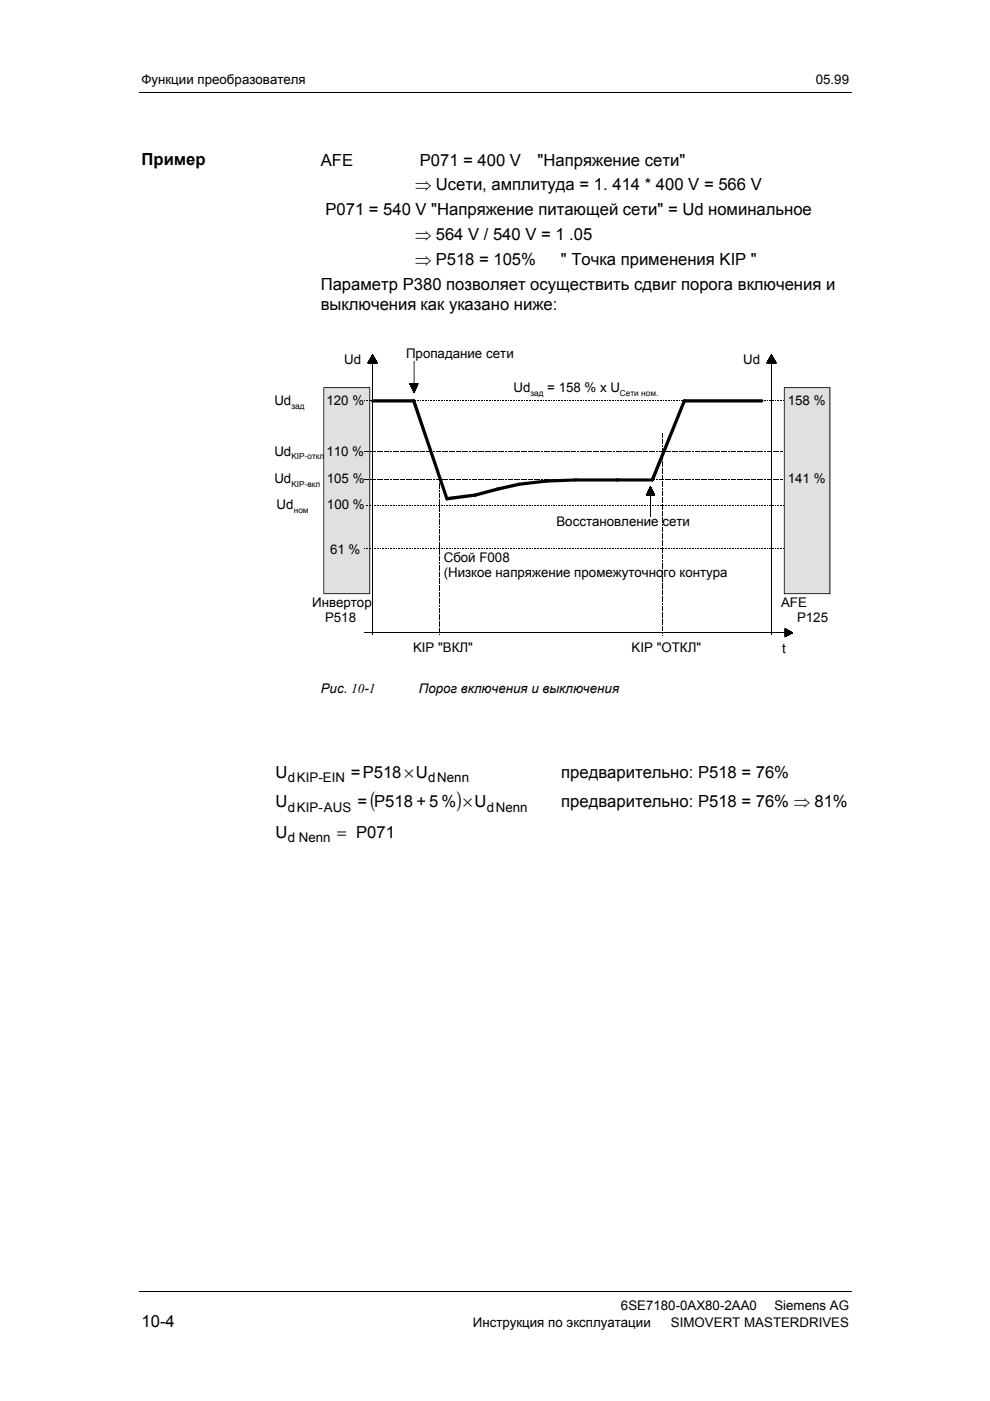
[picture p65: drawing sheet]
<svg xmlns="http://www.w3.org/2000/svg" width="210mm" height="297mm" viewBox="0 0 210 297" stroke-linecap="round" stroke-linejoin="round" font-family="sans-serif">
<defs><g id="words">
<g font-size="4.9">
<text x="78.5" y="171.2">(</text>
<text x="96.8" y="171.2">)</text>
</g>
<g font-size="3.5">
<text x="30" y="35">Пример</text>
<text x="68" y="35.1">AFE</text>
<text x="89" y="35.1">P071 = 400 V</text>
<text x="114" y="35.1">&quot;Напряжение сети&quot;</text>
<text x="88" y="40.4">⇒ Uсети, амплитуда = 1. 414 * 400 V = 566 V</text>
<text x="69" y="45.7">P071 = 540 V &quot;Напряжение питающей сети&quot; = Ud номинальное</text>
<text x="88" y="51">⇒ 564 V / 540 V = 1 .05</text>
<text x="88" y="56.3">⇒ P518 = 105%</text>
<text x="118.9" y="56.3">&quot; Точка применения KIP &quot;</text>
<text x="68" y="65.8">выключения как указано ниже:</text>
<text x="68" y="61.6">Параметр P380 позволяет осуществить сдвиг порога включения и</text>
<text x="58.4" y="164.8">U</text>
<text x="74.4" y="164.8">=P518 ×U</text>
<text x="119" y="164.8">предварительно: P518 = 76%</text>
<text x="58.4" y="171.2">U</text>
<text x="75.8" y="171.2">= P518 + 5 % ×U</text>
<text x="119" y="171.2">предварительно: P518 = 76% ⇒ 81%</text>
<text x="58.4" y="177.6">U</text>
<text x="71.5" y="177.6">= P071</text>
<text x="30" y="281.3">10-4</text>
</g>
<g font-size="2.8">
<text x="30" y="17.8">Функции преобразователя</text>
<text x="173" y="17.8">05.99</text>
<text x="73" y="77.1">Ud</text>
<text x="86.1" y="75.8">Пропадание сети</text>
<text x="157.5" y="77.1">Ud</text>
<text x="108.9" y="83.2">Ud</text>
<text x="116" y="83.2">= 158 % x U</text>
<text x="58.2" y="85.9">Ud</text>
<text x="69.2" y="85.9">120 %</text>
<text x="167" y="85.9">158 %</text>
<text x="58.2" y="96.6">Ud</text>
<text x="69.2" y="96.6">110 %</text>
<text x="58.2" y="102.4">Ud</text>
<text x="58.7" y="108">Ud</text>
<text x="69.3" y="102.4">105 %</text>
<text x="69.3" y="108">100 %</text>
<text x="167" y="102.4">141 %</text>
<text x="118" y="111.4">Восстановление сети</text>
<text x="70" y="117.5">61 %</text>
<text x="94.1" y="119.1">Сбой F008</text>
<text x="94.1" y="122.3">(Низкое напряжение промежуточного контура</text>
<text x="66.2" y="128.6">Инвертор</text>
<text x="68.9" y="131.8">P518</text>
<text x="165.6" y="128.6">AFE</text>
<text x="169" y="131.8">P125</text>
<text x="87.6" y="138.3">KIP &quot;ВКЛ&quot;</text>
<text x="133.9" y="138.3">KIP &quot;ОТКЛ&quot;</text>
<text x="165.9" y="138.4">t</text>
<text x="68" y="146.9">Рис. 10-1</text>
<text x="88.8" y="146.9">Порог включения и выключения</text>
<text x="61" y="165.7">dKIP-EIN</text>
<text x="90.8" y="165.7">dNenn</text>
<text x="61" y="172.1">dKIP-AUS</text>
<text x="103.2" y="172.1">dNenn</text>
<text x="61" y="178.4">d Nenn</text>
<text x="100.2" y="281.3">Инструкция по эксплуатации</text>
<text x="131.7" y="277.8">6SE7180-0AX80-2AA0</text>
<text x="142.3" y="281.3">SIMOVERT MASTERDRIVES</text>
<text x="164.2" y="277.8">Siemens AG</text>
</g>
<g font-size="1.8">
<text x="112.5" y="83.9">зад</text>
<text x="131.4" y="83.9">Сети ном.</text>
<text x="61.8" y="86.6">зад</text>
<text x="61.8" y="97.3">KIP-откл</text>
<text x="61.8" y="103.2">KIP-вкл</text>
<text x="62.3" y="108.7">ном</text>
</g>
</g></defs>
<path d="M29.5 19.7h151M29.5 273.8h151" fill="none" stroke="#000" stroke-width=".21"/>
<path d="M68.6 82.2h9.9v43.7h-9.9z" fill="#e0e0e0"/>
<path d="M68.6 82.1v.2l.1-.1v43.7l-.1-.1h9.8l-.1 .1v-43.7l.1 .1h-9.8v-.2h9.9v43.9h-9.9z" fill-rule="evenodd" fill="#010101"/>
<g fill="#010101">
<path d="M77.2 84.9h.2v.2h-.2z"/>
<path d="M77.6 84.9h.1v.2h-.1z"/>
<path d="M77.9 84.9h.2v.2h-.2z"/>
<path d="M78.2 84.9h.2v.2h-.2z"/>
<path d="M78.5 84.9h.2v.2h-.2z"/>
<path d="M78.9 84.9h.2v.2h-.2z"/>
<path d="M79.2 84.9h.2v.2h-.2z"/>
<path d="M79.6 84.9h.2v.2h-.2z"/>
<path d="M79.9 84.9h.2v.2h-.2z"/>
<path d="M80.3 84.9h.1v.2h-.1z"/>
<path d="M80.6 84.9h.2v.2h-.2z"/>
<path d="M80.9 84.9h.2v.2h-.2z"/>
<path d="M81.3 84.9h.1v.2h-.1z"/>
<path d="M81.6 84.9h.2v.2h-.2z"/>
<path d="M82 84.9h.1v.2h-.1z"/>
<path d="M82.3 84.9h.1v.2h-.1z"/>
<path d="M82.6 84.9h.2v.2h-.2z"/>
<path d="M83 84.9h.1v.2h-.1z"/>
<path d="M83.3 84.9h.2v.2h-.2z"/>
<path d="M83.7 84.9h.1v.2h-.1z"/>
<path d="M84 84.9h.2v.2h-.2z"/>
<path d="M84.3 84.9h.2v.2h-.2z"/>
<path d="M84.7 84.9h.1v.2h-.1z"/>
<path d="M85 84.9h.2v.2h-.2z"/>
<path d="M85.3 84.9h.2v.2h-.2z"/>
<path d="M85.7 84.9h.2v.2h-.2z"/>
<path d="M86 84.9h.2v.2h-.2z"/>
<path d="M86.4 84.9h.1v.2h-.1z"/>
<path d="M86.7 84.9h.2v.2h-.2z"/>
<path d="M87 84.9h.2v.2h-.2z"/>
<path d="M87.4 84.9h.1v.2h-.1z"/>
<path d="M87.7 84.9h.2v.2h-.2z"/>
<path d="M88.1 84.9h.1v.2h-.1z"/>
<path d="M88.4 84.9h.2v.2h-.2z"/>
<path d="M88.7 84.9h.2v.2h-.2z"/>
<path d="M89.1 84.9h.1v.2h-.1z"/>
<path d="M89.4 84.9h.2v.2h-.2z"/>
<path d="M89.7 84.9h.2v.2h-.2z"/>
<path d="M90.1 84.9h.2v.2h-.2z"/>
<path d="M90.4 84.9h.2v.2h-.2z"/>
<path d="M90.8 84.9h.1v.2h-.1z"/>
<path d="M91.1 84.9h.2v.2h-.2z"/>
<path d="M91.4 84.9h.2v.2h-.2z"/>
<path d="M91.8 84.9h.2v.2h-.2z"/>
<path d="M92.1 84.9h.2v.2h-.2z"/>
<path d="M92.5 84.9h.1v.2h-.1z"/>
<path d="M92.8 84.9h.2v.2h-.2z"/>
<path d="M93.1 84.9h.2v.2h-.2z"/>
<path d="M93.5 84.9h.2v.2h-.2z"/>
<path d="M93.8 84.9h.2v.2h-.2z"/>
<path d="M94.2 84.9h.1v.2h-.1z"/>
<path d="M94.5 84.9h.2v.2h-.2z"/>
<path d="M94.8 84.9h.2v.2h-.2z"/>
<path d="M95.2 84.9h.2v.2h-.2z"/>
<path d="M95.5 84.9h.2v.2h-.2z"/>
<path d="M95.9 84.9h.1v.2h-.1z"/>
<path d="M96.2 84.9h.2v.2h-.2z"/>
<path d="M96.5 84.9h.2v.2h-.2z"/>
<path d="M96.9 84.9h.1v.2h-.1z"/>
<path d="M97.2 84.9h.2v.2h-.2z"/>
<path d="M97.6 84.9h.1v.2h-.1z"/>
<path d="M97.9 84.9h.2v.2h-.2z"/>
<path d="M98.2 84.9h.2v.2h-.2z"/>
<path d="M98.6 84.9h.1v.2h-.1z"/>
<path d="M98.9 84.9h.2v.2h-.2z"/>
<path d="M99.3 84.9h.1v.2h-.1z"/>
<path d="M99.6 84.9h.2v.2h-.2z"/>
<path d="M99.9 84.9h.2v.2h-.2z"/>
<path d="M100.2 84.9h.2v.2h-.2z"/>
<path d="M100.6 84.9h.2v.2h-.2z"/>
<path d="M100.9 84.9h.2v.2h-.2z"/>
<path d="M101.3 84.9h.2v.2h-.2z"/>
<path d="M101.6 84.9h.2v.2h-.2z"/>
<path d="M102 84.9h.1v.2h-.1z"/>
<path d="M102.3 84.9h.1v.2h-.1z"/>
<path d="M102.6 84.9h.2v.2h-.2z"/>
<path d="M103 84.9h.1v.2h-.1z"/>
<path d="M103.3 84.9h.2v.2h-.2z"/>
<path d="M103.7 84.9h.1v.2h-.1z"/>
<path d="M104 84.9h.1v.2h-.1z"/>
<path d="M104.3 84.9h.2v.2h-.2z"/>
<path d="M104.7 84.9h.1v.2h-.1z"/>
<path d="M105 84.9h.2v.2h-.2z"/>
<path d="M105.3 84.9h.2v.2h-.2z"/>
<path d="M105.7 84.9h.2v.2h-.2z"/>
<path d="M106 84.9h.2v.2h-.2z"/>
<path d="M106.4 84.9h.1v.2h-.1z"/>
<path d="M106.7 84.9h.2v.2h-.2z"/>
<path d="M107 84.9h.2v.2h-.2z"/>
<path d="M107.4 84.9h.1v.2h-.1z"/>
<path d="M107.7 84.9h.2v.2h-.2z"/>
<path d="M108.1 84.9h.1v.2h-.1z"/>
<path d="M108.4 84.9h.2v.2h-.2z"/>
<path d="M108.7 84.9h.2v.2h-.2z"/>
<path d="M109.1 84.9h.1v.2h-.1z"/>
<path d="M109.4 84.9h.2v.2h-.2z"/>
<path d="M109.7 84.9h.2v.2h-.2z"/>
<path d="M110.1 84.9h.2v.2h-.2z"/>
<path d="M110.4 84.9h.2v.2h-.2z"/>
<path d="M110.8 84.9h.1v.2h-.1z"/>
<path d="M111.1 84.9h.2v.2h-.2z"/>
<path d="M111.4 84.9h.2v.2h-.2z"/>
<path d="M111.8 84.9h.2v.2h-.2z"/>
<path d="M112.1 84.9h.2v.2h-.2z"/>
<path d="M112.5 84.9h.1v.2h-.1z"/>
<path d="M112.8 84.9h.2v.2h-.2z"/>
<path d="M113.1 84.9h.2v.2h-.2z"/>
<path d="M113.5 84.9h.2v.2h-.2z"/>
<path d="M113.8 84.9h.2v.2h-.2z"/>
<path d="M114.2 84.9h.1v.2h-.1z"/>
<path d="M114.5 84.9h.2v.2h-.2z"/>
<path d="M114.8 84.9h.2v.2h-.2z"/>
<path d="M115.2 84.9h.2v.2h-.2z"/>
<path d="M115.5 84.9h.2v.2h-.2z"/>
<path d="M115.8 84.9h.2v.2h-.2z"/>
<path d="M116.2 84.9h.2v.2h-.2z"/>
<path d="M116.5 84.9h.2v.2h-.2z"/>
<path d="M116.9 84.9h.2v.2h-.2z"/>
<path d="M117.2 84.9h.2v.2h-.2z"/>
<path d="M117.6 84.9h.1v.2h-.1z"/>
<path d="M117.9 84.9h.1v.2h-.1z"/>
<path d="M118.2 84.9h.2v.2h-.2z"/>
<path d="M118.6 84.9h.1v.2h-.1z"/>
<path d="M118.9 84.9h.2v.2h-.2z"/>
<path d="M119.3 84.9h.1v.2h-.1z"/>
<path d="M119.6 84.9h.1v.2h-.1z"/>
<path d="M119.9 84.9h.2v.2h-.2z"/>
<path d="M120.2 84.9h.2v.2h-.2z"/>
<path d="M120.6 84.9h.2v.2h-.2z"/>
<path d="M120.9 84.9h.2v.2h-.2z"/>
<path d="M121.3 84.9h.2v.2h-.2z"/>
<path d="M121.6 84.9h.2v.2h-.2z"/>
<path d="M121.9 84.9h.2v.2h-.2z"/>
<path d="M122.3 84.9h.1v.2h-.1z"/>
<path d="M122.6 84.9h.2v.2h-.2z"/>
<path d="M123 84.9h.1v.2h-.1z"/>
<path d="M123.3 84.9h.2v.2h-.2z"/>
<path d="M123.6 84.9h.2v.2h-.2z"/>
<path d="M124 84.9h.1v.2h-.1z"/>
<path d="M124.3 84.9h.2v.2h-.2z"/>
<path d="M124.7 84.9h.1v.2h-.1z"/>
<path d="M125 84.9h.2v.2h-.2z"/>
<path d="M125.3 84.9h.2v.2h-.2z"/>
<path d="M125.7 84.9h.1v.2h-.1z"/>
<path d="M126 84.9h.2v.2h-.2z"/>
<path d="M126.4 84.9h.1v.2h-.1z"/>
<path d="M126.7 84.9h.2v.2h-.2z"/>
<path d="M127 84.9h.2v.2h-.2z"/>
<path d="M127.4 84.9h.1v.2h-.1z"/>
<path d="M127.7 84.9h.2v.2h-.2z"/>
<path d="M128.1 84.9h.1v.2h-.1z"/>
<path d="M128.4 84.9h.2v.2h-.2z"/>
<path d="M128.7 84.9h.2v.2h-.2z"/>
<path d="M129.1 84.9h.1v.2h-.1z"/>
<path d="M129.4 84.9h.2v.2h-.2z"/>
<path d="M129.8 84.9h.1v.2h-.1z"/>
<path d="M130.1 84.9h.2v.2h-.2z"/>
<path d="M130.4 84.9h.2v.2h-.2z"/>
<path d="M130.8 84.9h.1v.2h-.1z"/>
<path d="M131.1 84.9h.2v.2h-.2z"/>
<path d="M131.4 84.9h.2v.2h-.2z"/>
<path d="M131.8 84.9h.2v.2h-.2z"/>
<path d="M132.1 84.9h.2v.2h-.2z"/>
<path d="M132.5 84.9h.1v.2h-.1z"/>
<path d="M132.8 84.9h.2v.2h-.2z"/>
<path d="M133.1 84.9h.2v.2h-.2z"/>
<path d="M133.5 84.9h.1v.2h-.1z"/>
<path d="M133.8 84.9h.2v.2h-.2z"/>
<path d="M134.2 84.9h.1v.2h-.1z"/>
<path d="M134.5 84.9h.2v.2h-.2z"/>
<path d="M134.8 84.9h.2v.2h-.2z"/>
<path d="M135.2 84.9h.1v.2h-.1z"/>
<path d="M135.5 84.9h.2v.2h-.2z"/>
<path d="M135.8 84.9h.2v.2h-.2z"/>
<path d="M136.2 84.9h.2v.2h-.2z"/>
<path d="M136.5 84.9h.2v.2h-.2z"/>
<path d="M136.9 84.9h.2v.2h-.2z"/>
<path d="M137.2 84.9h.2v.2h-.2z"/>
<path d="M137.5 84.9h.2v.2h-.2z"/>
<path d="M137.9 84.9h.1v.2h-.1z"/>
<path d="M138.2 84.9h.2v.2h-.2z"/>
<path d="M138.6 84.9h.1v.2h-.1z"/>
<path d="M138.9 84.9h.2v.2h-.2z"/>
<path d="M139.2 84.9h.2v.2h-.2z"/>
<path d="M139.6 84.9h.1v.2h-.1z"/>
<path d="M139.9 84.9h.2v.2h-.2z"/>
<path d="M140.3 84.9h.1v.2h-.1z"/>
<path d="M140.6 84.9h.2v.2h-.2z"/>
<path d="M140.9 84.9h.2v.2h-.2z"/>
<path d="M141.3 84.9h.1v.2h-.1z"/>
<path d="M141.6 84.9h.2v.2h-.2z"/>
<path d="M141.9 84.9h.2v.2h-.2z"/>
<path d="M142.3 84.9h.2v.2h-.2z"/>
<path d="M142.6 84.9h.2v.2h-.2z"/>
<path d="M143 84.9h.1v.2h-.1z"/>
<path d="M143.3 84.9h.2v.2h-.2z"/>
<path d="M143.6 84.9h.2v.2h-.2z"/>
<path d="M144 84.9h.1v.2h-.1z"/>
<path d="M144.3 84.9h.2v.2h-.2z"/>
<path d="M144.7 84.9h.1v.2h-.1z"/>
<path d="M145 84.9h.2v.2h-.2z"/>
<path d="M145.3 84.9h.2v.2h-.2z"/>
<path d="M145.7 84.9h.1v.2h-.1z"/>
<path d="M146 84.9h.2v.2h-.2z"/>
<path d="M146.4 84.9h.1v.2h-.1z"/>
<path d="M146.7 84.9h.2v.2h-.2z"/>
<path d="M147 84.9h.2v.2h-.2z"/>
<path d="M147.4 84.9h.1v.2h-.1z"/>
<path d="M147.7 84.9h.2v.2h-.2z"/>
<path d="M148.1 84.9h.1v.2h-.1z"/>
<path d="M148.4 84.9h.2v.2h-.2z"/>
<path d="M148.7 84.9h.2v.2h-.2z"/>
<path d="M149.1 84.9h.1v.2h-.1z"/>
<path d="M149.4 84.9h.2v.2h-.2z"/>
<path d="M149.8 84.9h.1v.2h-.1z"/>
<path d="M150.1 84.9h.2v.2h-.2z"/>
<path d="M150.4 84.9h.2v.2h-.2z"/>
<path d="M150.8 84.9h.1v.2h-.1z"/>
<path d="M151.1 84.9h.2v.2h-.2z"/>
<path d="M151.4 84.9h.2v.2h-.2z"/>
<path d="M151.8 84.9h.2v.2h-.2z"/>
<path d="M152.1 84.9h.2v.2h-.2z"/>
<path d="M152.5 84.9h.1v.2h-.1z"/>
<path d="M152.8 84.9h.2v.2h-.2z"/>
<path d="M153.1 84.9h.2v.2h-.2z"/>
<path d="M153.5 84.9h.1v.2h-.1z"/>
<path d="M153.8 84.9h.2v.2h-.2z"/>
<path d="M154.2 84.9h.1v.2h-.1z"/>
<path d="M154.5 84.9h.2v.2h-.2z"/>
<path d="M154.8 84.9h.2v.2h-.2z"/>
<path d="M155.2 84.9h.1v.2h-.1z"/>
<path d="M155.5 84.9h.2v.2h-.2z"/>
<path d="M155.9 84.9h.1v.2h-.1z"/>
<path d="M156.2 84.9h.2v.2h-.2z"/>
<path d="M156.5 84.9h.2v.2h-.2z"/>
<path d="M156.9 84.9h.1v.2h-.1z"/>
<path d="M157.2 84.9h.2v.2h-.2z"/>
<path d="M157.5 84.9h.2v.2h-.2z"/>
<path d="M157.9 84.9h.2v.2h-.2z"/>
<path d="M158.2 84.9h.2v.2h-.2z"/>
<path d="M158.6 84.9h.1v.2h-.1z"/>
<path d="M158.9 84.9h.2v.2h-.2z"/>
<path d="M159.2 84.9h.2v.2h-.2z"/>
<path d="M159.6 84.9h.1v.2h-.1z"/>
<path d="M159.9 84.9h.2v.2h-.2z"/>
<path d="M160.3 84.9h.1v.2h-.1z"/>
<path d="M160.6 84.9h.2v.2h-.2z"/>
<path d="M160.9 84.9h.2v.2h-.2z"/>
<path d="M161.3 84.9h.1v.2h-.1z"/>
<path d="M161.6 84.9h.2v.2h-.2z"/>
<path d="M161.9 84.9h.2v.2h-.2z"/>
<path d="M162.3 84.9h.2v.2h-.2z"/>
<path d="M162.6 84.9h.2v.2h-.2z"/>
<path d="M163 84.9h.1v.2h-.1z"/>
<path d="M163.3 84.9h.2v.2h-.2z"/>
<path d="M163.6 84.9h.2v.2h-.2z"/>
<path d="M164 84.9h.1v.2h-.1z"/>
<path d="M164.3 84.9h.2v.2h-.2z"/>
<path d="M164.7 84.9h.1v.2h-.1z"/>
<path d="M165 84.9h.2v.2h-.2z"/>
<path d="M165.3 84.9h.2v.2h-.2z"/>
<path d="M165.7 84.9h.1v.2h-.1z"/>
<path d="M166 84.9l.1 .2z"/>
<path d="M77.2 116.2h.2v.2h-.2z"/>
<path d="M77.6 116.2h.1v.2h-.1z"/>
<path d="M77.9 116.2h.2v.2h-.2z"/>
<path d="M78.2 116.2h.2v.2h-.2z"/>
<path d="M78.5 116.2h.2v.2h-.2z"/>
<path d="M78.9 116.2h.2v.2h-.2z"/>
<path d="M79.2 116.2h.2v.2h-.2z"/>
<path d="M79.6 116.2h.2v.2h-.2z"/>
<path d="M79.9 116.2h.2v.2h-.2z"/>
<path d="M80.3 116.2h.1v.2h-.1z"/>
<path d="M80.6 116.2h.2v.2h-.2z"/>
<path d="M80.9 116.2h.2v.2h-.2z"/>
<path d="M81.3 116.2h.1v.2h-.1z"/>
<path d="M81.6 116.2h.2v.2h-.2z"/>
<path d="M82 116.2h.1v.2h-.1z"/>
<path d="M82.3 116.2h.1v.2h-.1z"/>
<path d="M82.6 116.2h.2v.2h-.2z"/>
<path d="M83 116.2h.1v.2h-.1z"/>
<path d="M83.3 116.2h.2v.2h-.2z"/>
<path d="M83.7 116.2h.1v.2h-.1z"/>
<path d="M84 116.2h.2v.2h-.2z"/>
<path d="M84.3 116.2h.2v.2h-.2z"/>
<path d="M84.7 116.2h.1v.2h-.1z"/>
<path d="M85 116.2h.2v.2h-.2z"/>
<path d="M85.3 116.2h.2v.2h-.2z"/>
<path d="M85.7 116.2h.2v.2h-.2z"/>
<path d="M86 116.2h.2v.2h-.2z"/>
<path d="M86.4 116.2h.1v.2h-.1z"/>
<path d="M86.7 116.2h.2v.2h-.2z"/>
<path d="M87 116.2h.2v.2h-.2z"/>
<path d="M87.4 116.2h.1v.2h-.1z"/>
<path d="M87.7 116.2h.2v.2h-.2z"/>
<path d="M88.1 116.2h.1v.2h-.1z"/>
<path d="M88.4 116.2h.2v.2h-.2z"/>
<path d="M88.7 116.2h.2v.2h-.2z"/>
<path d="M89.1 116.2h.1v.2h-.1z"/>
<path d="M89.4 116.2h.2v.2h-.2z"/>
<path d="M89.7 116.2h.2v.2h-.2z"/>
<path d="M90.1 116.2h.2v.2h-.2z"/>
<path d="M90.4 116.2h.2v.2h-.2z"/>
<path d="M90.8 116.2h.1v.2h-.1z"/>
<path d="M91.1 116.2h.2v.2h-.2z"/>
<path d="M91.4 116.2h.2v.2h-.2z"/>
<path d="M91.8 116.2h.2v.2h-.2z"/>
<path d="M92.1 116.2h.2v.2h-.2z"/>
<path d="M92.5 116.2h.1v.2h-.1z"/>
<path d="M92.8 116.2h.2v.2h-.2z"/>
<path d="M93.1 116.2h.2v.2h-.2z"/>
<path d="M93.5 116.2h.2v.2h-.2z"/>
<path d="M93.8 116.2h.2v.2h-.2z"/>
<path d="M94.2 116.2h.1v.2h-.1z"/>
<path d="M94.5 116.2h.2v.2h-.2z"/>
<path d="M94.8 116.2h.2v.2h-.2z"/>
<path d="M95.2 116.2h.2v.2h-.2z"/>
<path d="M95.5 116.2h.2v.2h-.2z"/>
<path d="M95.9 116.2h.1v.2h-.1z"/>
<path d="M96.2 116.2h.2v.2h-.2z"/>
<path d="M96.5 116.2h.2v.2h-.2z"/>
<path d="M96.9 116.2h.1v.2h-.1z"/>
<path d="M97.2 116.2h.2v.2h-.2z"/>
<path d="M97.6 116.2h.1v.2h-.1z"/>
<path d="M97.9 116.2h.2v.2h-.2z"/>
<path d="M98.2 116.2h.2v.2h-.2z"/>
<path d="M98.6 116.2h.1v.2h-.1z"/>
<path d="M98.9 116.2h.2v.2h-.2z"/>
<path d="M99.3 116.2h.1v.2h-.1z"/>
<path d="M99.6 116.2h.2v.2h-.2z"/>
<path d="M99.9 116.2h.2v.2h-.2z"/>
<path d="M100.2 116.2h.2v.2h-.2z"/>
<path d="M100.6 116.2h.2v.2h-.2z"/>
<path d="M100.9 116.2h.2v.2h-.2z"/>
<path d="M101.3 116.2h.2v.2h-.2z"/>
<path d="M101.6 116.2h.2v.2h-.2z"/>
<path d="M102 116.2h.1v.2h-.1z"/>
<path d="M102.3 116.2h.1v.2h-.1z"/>
<path d="M102.6 116.2h.2v.2h-.2z"/>
<path d="M103 116.2h.1v.2h-.1z"/>
<path d="M103.3 116.2h.2v.2h-.2z"/>
<path d="M103.7 116.2h.1v.2h-.1z"/>
<path d="M104 116.2h.1v.2h-.1z"/>
<path d="M104.3 116.2h.2v.2h-.2z"/>
<path d="M104.7 116.2h.1v.2h-.1z"/>
<path d="M105 116.2h.2v.2h-.2z"/>
<path d="M105.3 116.2h.2v.2h-.2z"/>
<path d="M105.7 116.2h.2v.2h-.2z"/>
<path d="M106 116.2h.2v.2h-.2z"/>
<path d="M106.4 116.2h.1v.2h-.1z"/>
<path d="M106.7 116.2h.2v.2h-.2z"/>
<path d="M107 116.2h.2v.2h-.2z"/>
<path d="M107.4 116.2h.1v.2h-.1z"/>
<path d="M107.7 116.2h.2v.2h-.2z"/>
<path d="M108.1 116.2h.1v.2h-.1z"/>
<path d="M108.4 116.2h.2v.2h-.2z"/>
<path d="M108.7 116.2h.2v.2h-.2z"/>
<path d="M109.1 116.2h.1v.2h-.1z"/>
<path d="M109.4 116.2h.2v.2h-.2z"/>
<path d="M109.7 116.2h.2v.2h-.2z"/>
<path d="M110.1 116.2h.2v.2h-.2z"/>
<path d="M110.4 116.2h.2v.2h-.2z"/>
<path d="M110.8 116.2h.1v.2h-.1z"/>
<path d="M111.1 116.2h.2v.2h-.2z"/>
<path d="M111.4 116.2h.2v.2h-.2z"/>
<path d="M111.8 116.2h.2v.2h-.2z"/>
<path d="M112.1 116.2h.2v.2h-.2z"/>
<path d="M112.5 116.2h.1v.2h-.1z"/>
<path d="M112.8 116.2h.2v.2h-.2z"/>
<path d="M113.1 116.2h.2v.2h-.2z"/>
<path d="M113.5 116.2h.2v.2h-.2z"/>
<path d="M113.8 116.2h.2v.2h-.2z"/>
<path d="M114.2 116.2h.1v.2h-.1z"/>
<path d="M114.5 116.2h.2v.2h-.2z"/>
<path d="M114.8 116.2h.2v.2h-.2z"/>
<path d="M115.2 116.2h.2v.2h-.2z"/>
<path d="M115.5 116.2h.2v.2h-.2z"/>
<path d="M115.8 116.2h.2v.2h-.2z"/>
<path d="M116.2 116.2h.2v.2h-.2z"/>
<path d="M116.5 116.2h.2v.2h-.2z"/>
<path d="M116.9 116.2h.2v.2h-.2z"/>
<path d="M117.2 116.2h.2v.2h-.2z"/>
<path d="M117.6 116.2h.1v.2h-.1z"/>
<path d="M117.9 116.2h.1v.2h-.1z"/>
<path d="M118.2 116.2h.2v.2h-.2z"/>
<path d="M118.6 116.2h.1v.2h-.1z"/>
<path d="M118.9 116.2h.2v.2h-.2z"/>
<path d="M119.3 116.2h.1v.2h-.1z"/>
<path d="M119.6 116.2h.1v.2h-.1z"/>
<path d="M119.9 116.2h.2v.2h-.2z"/>
<path d="M120.2 116.2h.2v.2h-.2z"/>
<path d="M120.6 116.2h.2v.2h-.2z"/>
<path d="M120.9 116.2h.2v.2h-.2z"/>
<path d="M121.3 116.2h.2v.2h-.2z"/>
<path d="M121.6 116.2h.2v.2h-.2z"/>
<path d="M121.9 116.2h.2v.2h-.2z"/>
<path d="M122.3 116.2h.1v.2h-.1z"/>
<path d="M122.6 116.2h.2v.2h-.2z"/>
<path d="M123 116.2h.1v.2h-.1z"/>
<path d="M123.3 116.2h.2v.2h-.2z"/>
<path d="M123.6 116.2h.2v.2h-.2z"/>
<path d="M124 116.2h.1v.2h-.1z"/>
<path d="M124.3 116.2h.2v.2h-.2z"/>
<path d="M124.7 116.2h.1v.2h-.1z"/>
<path d="M125 116.2h.2v.2h-.2z"/>
<path d="M125.3 116.2h.2v.2h-.2z"/>
<path d="M125.7 116.2h.1v.2h-.1z"/>
<path d="M126 116.2h.2v.2h-.2z"/>
<path d="M126.4 116.2h.1v.2h-.1z"/>
<path d="M126.7 116.2h.2v.2h-.2z"/>
<path d="M127 116.2h.2v.2h-.2z"/>
<path d="M127.4 116.2h.1v.2h-.1z"/>
<path d="M127.7 116.2h.2v.2h-.2z"/>
<path d="M128.1 116.2h.1v.2h-.1z"/>
<path d="M128.4 116.2h.2v.2h-.2z"/>
<path d="M128.7 116.2h.2v.2h-.2z"/>
<path d="M129.1 116.2h.1v.2h-.1z"/>
<path d="M129.4 116.2h.2v.2h-.2z"/>
<path d="M129.8 116.2h.1v.2h-.1z"/>
<path d="M130.1 116.2h.2v.2h-.2z"/>
<path d="M130.4 116.2h.2v.2h-.2z"/>
<path d="M130.8 116.2h.1v.2h-.1z"/>
<path d="M131.1 116.2h.2v.2h-.2z"/>
<path d="M131.4 116.2h.2v.2h-.2z"/>
<path d="M131.8 116.2h.2v.2h-.2z"/>
<path d="M132.1 116.2h.2v.2h-.2z"/>
<path d="M132.5 116.2h.1v.2h-.1z"/>
<path d="M132.8 116.2h.2v.2h-.2z"/>
<path d="M133.1 116.2h.2v.2h-.2z"/>
<path d="M133.5 116.2h.1v.2h-.1z"/>
<path d="M133.8 116.2h.2v.2h-.2z"/>
<path d="M134.2 116.2h.1v.2h-.1z"/>
<path d="M134.5 116.2h.2v.2h-.2z"/>
<path d="M134.8 116.2h.2v.2h-.2z"/>
<path d="M135.2 116.2h.1v.2h-.1z"/>
<path d="M135.5 116.2h.2v.2h-.2z"/>
<path d="M135.8 116.2h.2v.2h-.2z"/>
<path d="M136.2 116.2h.2v.2h-.2z"/>
<path d="M136.5 116.2h.2v.2h-.2z"/>
<path d="M136.9 116.2h.2v.2h-.2z"/>
<path d="M137.2 116.2h.2v.2h-.2z"/>
<path d="M137.5 116.2h.2v.2h-.2z"/>
<path d="M137.9 116.2h.1v.2h-.1z"/>
<path d="M138.2 116.2h.2v.2h-.2z"/>
<path d="M138.6 116.2h.1v.2h-.1z"/>
<path d="M138.9 116.2h.2v.2h-.2z"/>
<path d="M139.2 116.2h.2v.2h-.2z"/>
<path d="M139.6 116.2h.1v.2h-.1z"/>
<path d="M139.9 116.2h.2v.2h-.2z"/>
<path d="M140.3 116.2h.1v.2h-.1z"/>
<path d="M140.6 116.2h.2v.2h-.2z"/>
<path d="M140.9 116.2h.2v.2h-.2z"/>
<path d="M141.3 116.2h.1v.2h-.1z"/>
<path d="M141.6 116.2h.2v.2h-.2z"/>
<path d="M141.9 116.2h.2v.2h-.2z"/>
<path d="M142.3 116.2h.2v.2h-.2z"/>
<path d="M142.6 116.2h.2v.2h-.2z"/>
<path d="M143 116.2h.1v.2h-.1z"/>
<path d="M143.3 116.2h.2v.2h-.2z"/>
<path d="M143.6 116.2h.2v.2h-.2z"/>
<path d="M144 116.2h.1v.2h-.1z"/>
<path d="M144.3 116.2h.2v.2h-.2z"/>
<path d="M144.7 116.2h.1v.2h-.1z"/>
<path d="M145 116.2h.2v.2h-.2z"/>
<path d="M145.3 116.2h.2v.2h-.2z"/>
<path d="M145.7 116.2h.1v.2h-.1z"/>
<path d="M146 116.2h.2v.2h-.2z"/>
<path d="M146.4 116.2h.1v.2h-.1z"/>
<path d="M146.7 116.2h.2v.2h-.2z"/>
<path d="M147 116.2h.2v.2h-.2z"/>
<path d="M147.4 116.2h.1v.2h-.1z"/>
<path d="M147.7 116.2h.2v.2h-.2z"/>
<path d="M148.1 116.2h.1v.2h-.1z"/>
<path d="M148.4 116.2h.2v.2h-.2z"/>
<path d="M148.7 116.2h.2v.2h-.2z"/>
<path d="M149.1 116.2h.1v.2h-.1z"/>
<path d="M149.4 116.2h.2v.2h-.2z"/>
<path d="M149.8 116.2h.1v.2h-.1z"/>
<path d="M150.1 116.2h.2v.2h-.2z"/>
<path d="M150.4 116.2h.2v.2h-.2z"/>
<path d="M150.8 116.2h.1v.2h-.1z"/>
<path d="M151.1 116.2h.2v.2h-.2z"/>
<path d="M151.4 116.2h.2v.2h-.2z"/>
<path d="M151.8 116.2h.2v.2h-.2z"/>
<path d="M152.1 116.2h.2v.2h-.2z"/>
<path d="M152.5 116.2h.1v.2h-.1z"/>
<path d="M152.8 116.2h.2v.2h-.2z"/>
<path d="M153.1 116.2h.2v.2h-.2z"/>
<path d="M153.5 116.2h.1v.2h-.1z"/>
<path d="M153.8 116.2h.2v.2h-.2z"/>
<path d="M154.2 116.2h.1v.2h-.1z"/>
<path d="M154.5 116.2h.2v.2h-.2z"/>
<path d="M154.8 116.2h.2v.2h-.2z"/>
<path d="M155.2 116.2h.1v.2h-.1z"/>
<path d="M155.5 116.2h.2v.2h-.2z"/>
<path d="M155.9 116.2h.1v.2h-.1z"/>
<path d="M156.2 116.2h.2v.2h-.2z"/>
<path d="M156.5 116.2h.2v.2h-.2z"/>
<path d="M156.9 116.2h.1v.2h-.1z"/>
<path d="M157.2 116.2h.2v.2h-.2z"/>
<path d="M157.5 116.2h.2v.2h-.2z"/>
<path d="M157.9 116.2h.2v.2h-.2z"/>
<path d="M158.2 116.2h.2v.2h-.2z"/>
<path d="M158.6 116.2h.1v.2h-.1z"/>
<path d="M158.9 116.2h.2v.2h-.2z"/>
<path d="M159.2 116.2h.2v.2h-.2z"/>
<path d="M159.6 116.2h.1v.2h-.1z"/>
<path d="M159.9 116.2h.2v.2h-.2z"/>
<path d="M160.3 116.2h.1v.2h-.1z"/>
<path d="M160.6 116.2h.2v.2h-.2z"/>
<path d="M160.9 116.2h.2v.2h-.2z"/>
<path d="M161.3 116.2h.1v.2h-.1z"/>
<path d="M161.6 116.2h.2v.2h-.2z"/>
<path d="M161.9 116.2h.2v.2h-.2z"/>
<path d="M162.3 116.2h.2v.2h-.2z"/>
<path d="M162.6 116.2h.2v.2h-.2z"/>
<path d="M163 116.2h.1v.2h-.1z"/>
<path d="M163.3 116.2h.2v.2h-.2z"/>
<path d="M163.6 116.2h.2v.2h-.2z"/>
<path d="M164 116.2h.1v.2h-.1z"/>
<path d="M164.3 116.2h.2v.2h-.2z"/>
<path d="M164.7 116.2h.1v.2h-.1z"/>
<path d="M165 116.2h.2v.2h-.2z"/>
<path d="M165.3 116.2h.2v.2h-.2z"/>
<path d="M165.7 116.2h.1v.2h-.1z"/>
<path d="M166 116.2l.1 .2z"/>
<path d="M93.1 101.5h.2v.7h-.2z"/>
<path d="M93.1 102.3h.2v.2h-.2z"/>
<path d="M93.1 102.7h.2v.1h-.2z"/>
<path d="M93.1 103h.2v.7h-.2z"/>
<path d="M93.1 103.9h.2v.1h-.2z"/>
<path d="M93.1 104.2h.2v.2h-.2z"/>
<path d="M93.1 104.5h.2v.7h-.2z"/>
<path d="M93.1 105.4h.2v.2h-.2z"/>
<path d="M93.1 105.7h.2v.2h-.2z"/>
<path d="M93.1 106.1h.2v.6h-.2z"/>
<path d="M93.1 106.9h.2v.2h-.2z"/>
<path d="M93.1 107.3h.2v.1h-.2z"/>
<path d="M93.1 107.6h.2v.7h-.2z"/>
<path d="M93.1 108.4h.2v.2h-.2z"/>
<path d="M93.1 108.8h.2v.1h-.2z"/>
<path d="M93.1 109.1h.2v.7h-.2z"/>
<path d="M93.1 110h.2v.1h-.2z"/>
<path d="M93.1 110.3h.2v.2h-.2z"/>
<path d="M93.1 110.6h.2v.7h-.2z"/>
<path d="M93.1 111.5h.2v.2h-.2z"/>
<path d="M93.1 111.8h.2v.2h-.2z"/>
<path d="M93.1 112.2h.2v.6h-.2z"/>
<path d="M93.1 113h.2v.2h-.2z"/>
<path d="M93.1 113.3h.2v.2h-.2z"/>
<path d="M93.1 113.7h.2v.7h-.2z"/>
<path d="M93.1 114.5h.2v.2h-.2z"/>
<path d="M93.1 114.9h.2v.1h-.2z"/>
<path d="M93.1 115.2h.2v.7h-.2z"/>
<path d="M93.1 116.1h.2v.1h-.2z"/>
<path d="M93.1 116.4h.2v.2h-.2z"/>
<path d="M93.1 116.7h.2v.7h-.2z"/>
<path d="M93.1 117.6h.2v.2h-.2z"/>
<path d="M93.1 117.9h.2v.2h-.2z"/>
<path d="M93.1 118.3h.2v.6h-.2z"/>
<path d="M93.1 119.1h.2v.2h-.2z"/>
<path d="M93.1 119.4h.2v.2h-.2z"/>
<path d="M93.1 119.8h.2v.7h-.2z"/>
<path d="M93.1 120.6h.2v.2h-.2z"/>
<path d="M93.1 121h.2v.1h-.2z"/>
<path d="M93.1 121.3h.2v.7h-.2z"/>
<path d="M93.1 122.2h.2v.1h-.2z"/>
<path d="M93.1 122.5h.2v.2h-.2z"/>
<path d="M93.1 122.8h.2v.7h-.2z"/>
<path d="M93.1 123.7h.2v.1h-.2z"/>
<path d="M93.1 124h.2v.2h-.2z"/>
<path d="M93.1 124.4h.2v.6h-.2z"/>
<path d="M93.1 125.2h.2v.2h-.2z"/>
<path d="M93.1 125.5h.2v.2h-.2z"/>
<path d="M93.1 125.9h.2v.7h-.2z"/>
<path d="M93.1 126.7h.2v.2h-.2z"/>
<path d="M93.1 127.1h.2v.1h-.2z"/>
<path d="M93.1 127.4h.2v.7h-.2z"/>
<path d="M93.1 128.2h.2v.2h-.2z"/>
<path d="M93.1 128.6h.2v.2h-.2z"/>
<path d="M93.1 128.9h.2v.7h-.2z"/>
<path d="M93.1 129.8h.2v.1h-.2z"/>
<path d="M93.1 130.1h.2v.2h-.2z"/>
<path d="M93.1 130.5h.2v.6h-.2z"/>
<path d="M93.1 131.3h.2v.1h-.2z"/>
<path d="M93.1 131.6h.2v.2h-.2z"/>
<path d="M93.1 132h.2v.7h-.2z"/>
<path d="M93.1 132.8h.2v.2h-.2z"/>
<path d="M93.1 133.1h.2v.2h-.2z"/>
<path d="M93.1 133.5h.2v.7h-.2z"/>
<path d="M93.1 134.3h.2v.2h-.2z"/>
</g>
<path d="M79 76.2v58.5" fill="none" stroke="#010101" stroke-width=".21"/>
<path d="M166.5 133.2l1.6 1-1.6 .8z" fill="#010101"/>
<path d="M166.5 133.2l1.6 1-1.6 .8z" fill="none" stroke="#010101" stroke-width=".21"/>
<path d="M79 75.2l1 1.8h-2z" fill="#010101"/>
<path d="M79 75.2l1 1.8h-2z" fill="none" stroke="#010101" stroke-width=".21"/>
<path d="M86.9 81.3h1.7l-.8 1.9z" fill="#010101"/>
<path d="M86.9 81.3h1.7l-.8 1.9z" fill="none" stroke="#010101" stroke-width=".21"/>
<g fill="#010101">
<path d="M77.2 101.5h.7v.2h-.7z"/>
<path d="M78.1 101.5h.1v.2h-.1z"/>
<path d="M78.4 101.5h.1v.2h-.1z"/>
<path d="M78.7 101.5h.7v.2h-.7z"/>
<path d="M79.6 101.5h.2v.2h-.2z"/>
<path d="M79.9 101.5h.2v.2h-.2z"/>
<path d="M80.3 101.5h.6v.2h-.6z"/>
<path d="M81.1 101.5h.2v.2h-.2z"/>
<path d="M81.4 101.5h.2v.2h-.2z"/>
<path d="M81.8 101.5h.6v.2h-.6z"/>
<path d="M82.6 101.5h.2v.2h-.2z"/>
<path d="M83 101.5h.1v.2h-.1z"/>
<path d="M83.3 101.5h.7v.2h-.7z"/>
<path d="M84.2 101.5h.1v.2h-.1z"/>
<path d="M84.5 101.5h.2v.2h-.2z"/>
<path d="M84.8 101.5h.7v.2h-.7z"/>
<path d="M85.7 101.5h.2v.2h-.2z"/>
<path d="M86 101.5h.2v.2h-.2z"/>
<path d="M86.4 101.5h.6v.2h-.6z"/>
<path d="M87.2 101.5h.2v.2h-.2z"/>
<path d="M87.5 101.5h.2v.2h-.2z"/>
<path d="M87.9 101.5h.7v.2h-.7z"/>
<path d="M88.7 101.5h.2v.2h-.2z"/>
<path d="M89.1 101.5h.1v.2h-.1z"/>
<path d="M89.4 101.5h.7v.2h-.7z"/>
<path d="M90.3 101.5h.1v.2h-.1z"/>
<path d="M90.6 101.5h.2v.2h-.2z"/>
<path d="M90.9 101.5h.7v.2h-.7z"/>
<path d="M91.8 101.5h.2v.2h-.2z"/>
<path d="M92.1 101.5h.2v.2h-.2z"/>
<path d="M92.5 101.5h.6v.2h-.6z"/>
<path d="M93.3 101.5h.2v.2h-.2z"/>
<path d="M93.7 101.5h.1v.2h-.1z"/>
<path d="M94 101.5h.7v.2h-.7z"/>
<path d="M94.8 101.5h.2v.2h-.2z"/>
<path d="M95.2 101.5h.2v.2h-.2z"/>
<path d="M95.5 101.5h.7v.2h-.7z"/>
<path d="M96.4 101.5h.1v.2h-.1z"/>
<path d="M96.7 101.5h.2v.2h-.2z"/>
<path d="M97 101.5h.7v.2h-.7z"/>
<path d="M97.9 101.5h.2v.2h-.2z"/>
<path d="M98.2 101.5h.2v.2h-.2z"/>
<path d="M98.6 101.5h.7v.2h-.7z"/>
<path d="M99.4 101.5h.2v.2h-.2z"/>
<path d="M99.8 101.5h.1v.2h-.1z"/>
<path d="M100.1 101.5h.7v.2h-.7z"/>
<path d="M100.9 101.5h.2v.2h-.2z"/>
<path d="M101.3 101.5h.2v.2h-.2z"/>
<path d="M101.6 101.5h.7v.2h-.7z"/>
<path d="M102.4 101.5h.2v.2h-.2z"/>
<path d="M102.8 101.5h.2v.2h-.2z"/>
<path d="M103.1 101.5h.7v.2h-.7z"/>
<path d="M104 101.5h.1v.2h-.1z"/>
<path d="M104.3 101.5h.2v.2h-.2z"/>
<path d="M104.7 101.5h.6v.2h-.6z"/>
<path d="M105.5 101.5h.2v.2h-.2z"/>
<path d="M105.9 101.5h.1v.2h-.1z"/>
<path d="M106.2 101.5h.7v.2h-.7z"/>
<path d="M107 101.5h.2v.2h-.2z"/>
<path d="M107.4 101.5h.1v.2h-.1z"/>
<path d="M107.7 101.5h.7v.2h-.7z"/>
<path d="M108.6 101.5h.1v.2h-.1z"/>
<path d="M108.9 101.5h.2v.2h-.2z"/>
<path d="M109.2 101.5h.7v.2h-.7z"/>
<path d="M110.1 101.5h.2v.2h-.2z"/>
<path d="M110.4 101.5h.2v.2h-.2z"/>
<path d="M110.8 101.5h.6v.2h-.6z"/>
<path d="M111.6 101.5h.2v.2h-.2z"/>
<path d="M112 101.5h.1v.2h-.1z"/>
<path d="M112.3 101.5h.7v.2h-.7z"/>
<path d="M113.1 101.5h.2v.2h-.2z"/>
<path d="M113.5 101.5h.2v.2h-.2z"/>
<path d="M113.8 101.5h.7v.2h-.7z"/>
<path d="M114.7 101.5h.1v.2h-.1z"/>
<path d="M115 101.5h.2v.2h-.2z"/>
<path d="M115.4 101.5h.6v.2h-.6z"/>
<path d="M116.2 101.5h.2v.2h-.2z"/>
<path d="M116.5 101.5h.2v.2h-.2z"/>
<path d="M116.9 101.5h.7v.2h-.7z"/>
<path d="M117.7 101.5h.2v.2h-.2z"/>
<path d="M118 101.5h.2v.2h-.2z"/>
<path d="M118.4 101.5h.7v.2h-.7z"/>
<path d="M119.3 101.5h.1v.2h-.1z"/>
<path d="M119.6 101.5h.1v.2h-.1z"/>
<path d="M119.9 101.5h.7v.2h-.7z"/>
<path d="M120.8 101.5h.1v.2h-.1z"/>
<path d="M121.1 101.5h.2v.2h-.2z"/>
<path d="M121.5 101.5h.6v.2h-.6z"/>
<path d="M122.3 101.5h.1v.2h-.1z"/>
<path d="M122.6 101.5h.2v.2h-.2z"/>
<path d="M123 101.5h.6v.2h-.6z"/>
<path d="M123.8 101.5h.2v.2h-.2z"/>
<path d="M124.1 101.5h.2v.2h-.2z"/>
<path d="M124.5 101.5h.7v.2h-.7z"/>
<path d="M125.3 101.5h.2v.2h-.2z"/>
<path d="M125.7 101.5h.1v.2h-.1z"/>
<path d="M126 101.5h.7v.2h-.7z"/>
<path d="M126.9 101.5h.1v.2h-.1z"/>
<path d="M127.2 101.5h.2v.2h-.2z"/>
<path d="M127.5 101.5h.7v.2h-.7z"/>
<path d="M128.4 101.5h.2v.2h-.2z"/>
<path d="M128.7 101.5h.2v.2h-.2z"/>
<path d="M129.1 101.5h.7v.2h-.7z"/>
<path d="M129.9 101.5h.2v.2h-.2z"/>
<path d="M130.3 101.5h.1v.2h-.1z"/>
<path d="M130.6 101.5h.7v.2h-.7z"/>
<path d="M131.4 101.5h.2v.2h-.2z"/>
<path d="M131.8 101.5h.2v.2h-.2z"/>
<path d="M132.1 101.5h.7v.2h-.7z"/>
<path d="M133 101.5h.1v.2h-.1z"/>
<path d="M133.3 101.5h.2v.2h-.2z"/>
<path d="M133.6 101.5h.7v.2h-.7z"/>
<path d="M134.5 101.5h.2v.2h-.2z"/>
<path d="M134.8 101.5h.2v.2h-.2z"/>
<path d="M135.2 101.5h.6v.2h-.6z"/>
<path d="M136 101.5h.2v.2h-.2z"/>
<path d="M136.4 101.5h.1v.2h-.1z"/>
<path d="M136.7 101.5h.7v.2h-.7z"/>
<path d="M137.5 101.5h.2v.2h-.2z"/>
<path d="M137.9 101.5h.1v.2h-.1z"/>
<path d="M138.2 101.5h.7v.2h-.7z"/>
<path d="M139.1 101.5h.1v.2h-.1z"/>
<path d="M139.4 101.5h.2v.2h-.2z"/>
<path d="M139.7 101.5h.7v.2h-.7z"/>
<path d="M140.6 101.5h.2v.2h-.2z"/>
<path d="M140.9 101.5h.2v.2h-.2z"/>
<path d="M141.3 101.5h.6v.2h-.6z"/>
<path d="M142.1 101.5h.2v.2h-.2z"/>
<path d="M142.5 101.5h.1v.2h-.1z"/>
<path d="M142.8 101.5h.7v.2h-.7z"/>
<path d="M143.6 101.5h.2v.2h-.2z"/>
<path d="M144 101.5h.1v.2h-.1z"/>
<path d="M144.3 101.5h.7v.2h-.7z"/>
<path d="M145.2 101.5h.1v.2h-.1z"/>
<path d="M145.5 101.5h.2v.2h-.2z"/>
<path d="M145.8 101.5h.7v.2h-.7z"/>
<path d="M146.7 101.5h.2v.2h-.2z"/>
<path d="M147 101.5h.2v.2h-.2z"/>
<path d="M147.4 101.5h.7v.2h-.7z"/>
<path d="M148.2 101.5h.2v.2h-.2z"/>
<path d="M148.6 101.5h.1v.2h-.1z"/>
<path d="M148.9 101.5h.7v.2h-.7z"/>
<path d="M149.8 101.5h.1v.2h-.1z"/>
<path d="M150.1 101.5h.2v.2h-.2z"/>
<path d="M150.4 101.5h.7v.2h-.7z"/>
<path d="M151.3 101.5h.1v.2h-.1z"/>
<path d="M151.6 101.5h.2v.2h-.2z"/>
<path d="M152 101.5h.6v.2h-.6z"/>
<path d="M152.8 101.5h.2v.2h-.2z"/>
<path d="M153.1 101.5h.2v.2h-.2z"/>
<path d="M153.5 101.5h.7v.2h-.7z"/>
<path d="M154.3 101.5h.2v.2h-.2z"/>
<path d="M154.7 101.5h.1v.2h-.1z"/>
<path d="M155 101.5h.7v.2h-.7z"/>
<path d="M155.9 101.5h.1v.2h-.1z"/>
<path d="M156.2 101.5h.2v.2h-.2z"/>
<path d="M156.5 101.5h.7v.2h-.7z"/>
<path d="M157.4 101.5h.1v.2h-.1z"/>
<path d="M157.7 101.5h.2v.2h-.2z"/>
<path d="M158.1 101.5h.6v.2h-.6z"/>
<path d="M158.9 101.5h.2v.2h-.2z"/>
<path d="M159.2 101.5h.2v.2h-.2z"/>
<path d="M159.6 101.5h.7v.2h-.7z"/>
<path d="M160.4 101.5h.2v.2h-.2z"/>
<path d="M160.8 101.5h.1v.2h-.1z"/>
<path d="M161.1 101.5h.7v.2h-.7z"/>
<path d="M161.9 101.5h.2v.2h-.2z"/>
<path d="M162.3 101.5h.2v.2h-.2z"/>
<path d="M162.6 101.5h.7v.2h-.7z"/>
<path d="M163.5 101.5h.1v.2h-.1z"/>
<path d="M163.8 101.5h.2v.2h-.2z"/>
<path d="M164.1 101.5h.7v.2h-.7z"/>
<path d="M165 101.5h.2v.2h-.2z"/>
<path d="M165.3 101.5h.2v.2h-.2z"/>
<path d="M165.7 101.5h.4v.2h-.4z"/>
<path d="M77.2 95.6h.7v.1h-.7z"/>
<path d="M78.1 95.6h.1v.1h-.1z"/>
<path d="M78.4 95.6h.1v.1h-.1z"/>
<path d="M78.7 95.6h.7v.1h-.7z"/>
<path d="M79.6 95.6h.2v.1h-.2z"/>
<path d="M79.9 95.6h.2v.1h-.2z"/>
<path d="M80.3 95.6h.6v.1h-.6z"/>
<path d="M81.1 95.6h.2v.1h-.2z"/>
<path d="M81.4 95.6h.2v.1h-.2z"/>
<path d="M81.8 95.6h.6v.1h-.6z"/>
<path d="M82.6 95.6h.2v.1h-.2z"/>
<path d="M83 95.6h.1v.1h-.1z"/>
<path d="M83.3 95.6h.7v.1h-.7z"/>
<path d="M84.2 95.6h.1v.1h-.1z"/>
<path d="M84.5 95.6h.2v.1h-.2z"/>
<path d="M84.8 95.6h.7v.1h-.7z"/>
<path d="M85.7 95.6h.2v.1h-.2z"/>
<path d="M86 95.6h.2v.1h-.2z"/>
<path d="M86.4 95.6h.6v.1h-.6z"/>
<path d="M87.2 95.6h.2v.1h-.2z"/>
<path d="M87.5 95.6h.2v.1h-.2z"/>
<path d="M87.9 95.6h.7v.1h-.7z"/>
<path d="M88.7 95.6h.2v.1h-.2z"/>
<path d="M89.1 95.6h.1v.1h-.1z"/>
<path d="M89.4 95.6h.7v.1h-.7z"/>
<path d="M90.3 95.6h.1v.1h-.1z"/>
<path d="M90.6 95.6h.2v.1h-.2z"/>
<path d="M90.9 95.6h.7v.1h-.7z"/>
<path d="M91.8 95.6h.2v.1h-.2z"/>
<path d="M92.1 95.6h.2v.1h-.2z"/>
<path d="M92.5 95.6h.6v.1h-.6z"/>
<path d="M93.3 95.6h.2v.1h-.2z"/>
<path d="M93.7 95.6h.1v.1h-.1z"/>
<path d="M94 95.6h.7v.1h-.7z"/>
<path d="M94.8 95.6h.2v.1h-.2z"/>
<path d="M95.2 95.6h.2v.1h-.2z"/>
<path d="M95.5 95.6h.7v.1h-.7z"/>
<path d="M96.4 95.6h.1v.1h-.1z"/>
<path d="M96.7 95.6h.2v.1h-.2z"/>
<path d="M97 95.6h.7v.1h-.7z"/>
<path d="M97.9 95.6h.2v.1h-.2z"/>
<path d="M98.2 95.6h.2v.1h-.2z"/>
<path d="M98.6 95.6h.7v.1h-.7z"/>
<path d="M99.4 95.6h.2v.1h-.2z"/>
<path d="M99.8 95.6h.1v.1h-.1z"/>
<path d="M100.1 95.6h.7v.1h-.7z"/>
<path d="M100.9 95.6h.2v.1h-.2z"/>
<path d="M101.3 95.6h.2v.1h-.2z"/>
<path d="M101.6 95.6h.7v.1h-.7z"/>
<path d="M102.4 95.6h.2v.1h-.2z"/>
<path d="M102.8 95.6h.2v.1h-.2z"/>
<path d="M103.1 95.6h.7v.1h-.7z"/>
<path d="M104 95.6h.1v.1h-.1z"/>
<path d="M104.3 95.6h.2v.1h-.2z"/>
<path d="M104.7 95.6h.6v.1h-.6z"/>
<path d="M105.5 95.6h.2v.1h-.2z"/>
<path d="M105.9 95.6h.1v.1h-.1z"/>
<path d="M106.2 95.6h.7v.1h-.7z"/>
<path d="M107 95.6h.2v.1h-.2z"/>
<path d="M107.4 95.6h.1v.1h-.1z"/>
<path d="M107.7 95.6h.7v.1h-.7z"/>
<path d="M108.6 95.6h.1v.1h-.1z"/>
<path d="M108.9 95.6h.2v.1h-.2z"/>
<path d="M109.2 95.6h.7v.1h-.7z"/>
<path d="M110.1 95.6h.2v.1h-.2z"/>
<path d="M110.4 95.6h.2v.1h-.2z"/>
<path d="M110.8 95.6h.6v.1h-.6z"/>
<path d="M111.6 95.6h.2v.1h-.2z"/>
<path d="M112 95.6h.1v.1h-.1z"/>
<path d="M112.3 95.6h.7v.1h-.7z"/>
<path d="M113.1 95.6h.2v.1h-.2z"/>
<path d="M113.5 95.6h.2v.1h-.2z"/>
<path d="M113.8 95.6h.7v.1h-.7z"/>
<path d="M114.7 95.6h.1v.1h-.1z"/>
<path d="M115 95.6h.2v.1h-.2z"/>
<path d="M115.4 95.6h.6v.1h-.6z"/>
<path d="M116.2 95.6h.2v.1h-.2z"/>
<path d="M116.5 95.6h.2v.1h-.2z"/>
<path d="M116.9 95.6h.7v.1h-.7z"/>
<path d="M117.7 95.6h.2v.1h-.2z"/>
<path d="M118 95.6h.2v.1h-.2z"/>
<path d="M118.4 95.6h.7v.1h-.7z"/>
<path d="M119.3 95.6h.1v.1h-.1z"/>
<path d="M119.6 95.6h.1v.1h-.1z"/>
<path d="M119.9 95.6h.7v.1h-.7z"/>
<path d="M120.8 95.6h.1v.1h-.1z"/>
<path d="M121.1 95.6h.2v.1h-.2z"/>
<path d="M121.5 95.6h.6v.1h-.6z"/>
<path d="M122.3 95.6h.1v.1h-.1z"/>
<path d="M122.6 95.6h.2v.1h-.2z"/>
<path d="M123 95.6h.6v.1h-.6z"/>
<path d="M123.8 95.6h.2v.1h-.2z"/>
<path d="M124.1 95.6h.2v.1h-.2z"/>
<path d="M124.5 95.6h.7v.1h-.7z"/>
<path d="M125.3 95.6h.2v.1h-.2z"/>
<path d="M125.7 95.6h.1v.1h-.1z"/>
<path d="M126 95.6h.7v.1h-.7z"/>
<path d="M126.9 95.6h.1v.1h-.1z"/>
<path d="M127.2 95.6h.2v.1h-.2z"/>
<path d="M127.5 95.6h.7v.1h-.7z"/>
<path d="M128.4 95.6h.2v.1h-.2z"/>
<path d="M128.7 95.6h.2v.1h-.2z"/>
<path d="M129.1 95.6h.7v.1h-.7z"/>
<path d="M129.9 95.6h.2v.1h-.2z"/>
<path d="M130.3 95.6h.1v.1h-.1z"/>
<path d="M130.6 95.6h.7v.1h-.7z"/>
<path d="M131.4 95.6h.2v.1h-.2z"/>
<path d="M131.8 95.6h.2v.1h-.2z"/>
<path d="M132.1 95.6h.7v.1h-.7z"/>
<path d="M133 95.6h.1v.1h-.1z"/>
<path d="M133.3 95.6h.2v.1h-.2z"/>
<path d="M133.6 95.6h.7v.1h-.7z"/>
<path d="M134.5 95.6h.2v.1h-.2z"/>
<path d="M134.8 95.6h.2v.1h-.2z"/>
<path d="M135.2 95.6h.6v.1h-.6z"/>
<path d="M136 95.6h.2v.1h-.2z"/>
<path d="M136.4 95.6h.1v.1h-.1z"/>
<path d="M136.7 95.6h.7v.1h-.7z"/>
<path d="M137.5 95.6h.2v.1h-.2z"/>
<path d="M137.9 95.6h.1v.1h-.1z"/>
<path d="M138.2 95.6h.7v.1h-.7z"/>
<path d="M139.1 95.6h.1v.1h-.1z"/>
<path d="M139.4 95.6h.2v.1h-.2z"/>
<path d="M139.7 95.6h.7v.1h-.7z"/>
<path d="M140.6 95.6h.2v.1h-.2z"/>
<path d="M140.9 95.6h.2v.1h-.2z"/>
<path d="M141.3 95.6h.6v.1h-.6z"/>
<path d="M142.1 95.6h.2v.1h-.2z"/>
<path d="M142.5 95.6h.1v.1h-.1z"/>
<path d="M142.8 95.6h.7v.1h-.7z"/>
<path d="M143.6 95.6h.2v.1h-.2z"/>
<path d="M144 95.6h.1v.1h-.1z"/>
<path d="M144.3 95.6h.7v.1h-.7z"/>
<path d="M145.2 95.6h.1v.1h-.1z"/>
<path d="M145.5 95.6h.2v.1h-.2z"/>
<path d="M145.8 95.6h.7v.1h-.7z"/>
<path d="M146.7 95.6h.2v.1h-.2z"/>
<path d="M147 95.6h.2v.1h-.2z"/>
<path d="M147.4 95.6h.7v.1h-.7z"/>
<path d="M148.2 95.6h.2v.1h-.2z"/>
<path d="M148.6 95.6h.1v.1h-.1z"/>
<path d="M148.9 95.6h.7v.1h-.7z"/>
<path d="M149.8 95.6h.1v.1h-.1z"/>
<path d="M150.1 95.6h.2v.1h-.2z"/>
<path d="M150.4 95.6h.7v.1h-.7z"/>
<path d="M151.3 95.6h.1v.1h-.1z"/>
<path d="M151.6 95.6h.2v.1h-.2z"/>
<path d="M152 95.6h.6v.1h-.6z"/>
<path d="M152.8 95.6h.2v.1h-.2z"/>
<path d="M153.1 95.6h.2v.1h-.2z"/>
<path d="M153.5 95.6h.7v.1h-.7z"/>
<path d="M154.3 95.6h.2v.1h-.2z"/>
<path d="M154.7 95.6h.1v.1h-.1z"/>
<path d="M155 95.6h.7v.1h-.7z"/>
<path d="M155.9 95.6h.1v.1h-.1z"/>
<path d="M156.2 95.6h.2v.1h-.2z"/>
<path d="M156.5 95.6h.7v.1h-.7z"/>
<path d="M157.4 95.6h.1v.1h-.1z"/>
<path d="M157.7 95.6h.2v.1h-.2z"/>
<path d="M158.1 95.6h.6v.1h-.6z"/>
<path d="M158.9 95.6h.2v.1h-.2z"/>
<path d="M159.2 95.6h.2v.1h-.2z"/>
<path d="M159.6 95.6h.7v.1h-.7z"/>
<path d="M160.4 95.6h.2v.1h-.2z"/>
<path d="M160.8 95.6h.1v.1h-.1z"/>
<path d="M161.1 95.6h.7v.1h-.7z"/>
<path d="M161.9 95.6h.2v.1h-.2z"/>
<path d="M162.3 95.6h.2v.1h-.2z"/>
<path d="M162.6 95.6h.7v.1h-.7z"/>
<path d="M163.5 95.6h.1v.1h-.1z"/>
<path d="M163.8 95.6h.2v.1h-.2z"/>
<path d="M164.1 95.6h.7v.1h-.7z"/>
<path d="M165 95.6h.2v.1h-.2z"/>
<path d="M165.3 95.6h.2v.1h-.2z"/>
<path d="M165.7 95.6h.4v.1h-.4z"/>
<path d="M140.4 91.9h.2v.7h-.2z"/>
<path d="M140.4 92.8h.2v.1h-.2z"/>
<path d="M140.4 93.1h.2v.2h-.2z"/>
<path d="M140.4 93.5h.2v.6h-.2z"/>
<path d="M140.4 94.3h.2v.2h-.2z"/>
<path d="M140.4 94.6h.2v.2h-.2z"/>
<path d="M140.4 95h.2v.7h-.2z"/>
<path d="M140.4 95.8h.2v.2h-.2z"/>
<path d="M140.4 96.2h.2v.1h-.2z"/>
<path d="M140.4 96.5h.2v.7h-.2z"/>
<path d="M140.4 97.3h.2v.2h-.2z"/>
<path d="M140.4 97.7h.2v.2h-.2z"/>
<path d="M140.4 98h.2v.7h-.2z"/>
<path d="M140.4 98.9h.2v.1h-.2z"/>
<path d="M140.4 99.2h.2v.2h-.2z"/>
<path d="M140.4 99.5h.2v.7h-.2z"/>
<path d="M140.4 100.4h.2v.2h-.2z"/>
<path d="M140.4 100.7h.2v.2h-.2z"/>
<path d="M140.4 101.1h.2v.6h-.2z"/>
<path d="M140.4 101.9h.2v.2h-.2z"/>
<path d="M140.4 102.3h.2v.1h-.2z"/>
<path d="M140.4 102.6h.2v.7h-.2z"/>
<path d="M140.4 103.4h.2v.2h-.2z"/>
<path d="M140.4 103.8h.2v.1h-.2z"/>
<path d="M140.4 104.1h.2v.7h-.2z"/>
<path d="M140.4 105h.2v.1h-.2z"/>
<path d="M140.4 105.3h.2v.2h-.2z"/>
<path d="M140.4 105.6h.2v.7h-.2z"/>
<path d="M140.4 106.5h.2v.2h-.2z"/>
<path d="M140.4 106.8h.2v.2h-.2z"/>
<path d="M140.4 107.2h.2v.6h-.2z"/>
<path d="M140.4 108h.2v.2h-.2z"/>
<path d="M140.4 108.4h.2v.1h-.2z"/>
<path d="M140.4 108.7h.2v.7h-.2z"/>
<path d="M140.4 109.5h.2v.2h-.2z"/>
<path d="M140.4 109.9h.2v.1h-.2z"/>
<path d="M140.4 110.2h.2v.7h-.2z"/>
<path d="M140.4 111.1h.2v.1h-.2z"/>
<path d="M140.4 111.4h.2v.2h-.2z"/>
<path d="M140.4 111.7h.2v.7h-.2z"/>
<path d="M140.4 112.6h.2v.2h-.2z"/>
<path d="M140.4 112.9h.2v.2h-.2z"/>
<path d="M140.4 113.3h.2v.6h-.2z"/>
<path d="M140.4 114.1h.2v.2h-.2z"/>
<path d="M140.4 114.4h.2v.2h-.2z"/>
<path d="M140.4 114.8h.2v.7h-.2z"/>
<path d="M140.4 115.6h.2v.2h-.2z"/>
<path d="M140.4 116h.2v.1h-.2z"/>
<path d="M140.4 116.3h.2v.7h-.2z"/>
<path d="M140.4 117.2h.2v.1h-.2z"/>
<path d="M140.4 117.5h.2v.2h-.2z"/>
<path d="M140.4 117.8h.2v.7h-.2z"/>
<path d="M140.4 118.7h.2v.2h-.2z"/>
<path d="M140.4 119h.2v.2h-.2z"/>
<path d="M140.4 119.4h.2v.6h-.2z"/>
<path d="M140.4 120.2h.2v.2h-.2z"/>
<path d="M140.4 120.5h.2v.2h-.2z"/>
<path d="M140.4 120.9h.2v.7h-.2z"/>
<path d="M140.4 121.7h.2v.2h-.2z"/>
<path d="M140.4 122.1h.2v.1h-.2z"/>
<path d="M140.4 122.4h.2v.7h-.2z"/>
<path d="M140.4 123.3l.2 .1z"/>
<path d="M140.4 123.6h.2v.2h-.2z"/>
<path d="M140.4 123.9h.2v.7h-.2z"/>
<path d="M140.4 124.8h.2v.1h-.2z"/>
<path d="M140.4 125.1h.2v.2h-.2z"/>
<path d="M140.4 125.5h.2v.6h-.2z"/>
<path d="M140.4 126.3h.2v.2h-.2z"/>
<path d="M140.4 126.6l.2 .2z"/>
<path d="M140.4 127h.2v.6h-.2z"/>
<path d="M140.4 127.8h.2v.2h-.2z"/>
<path d="M140.4 128.2h.2v.1h-.2z"/>
<path d="M140.4 128.5h.2v.7h-.2z"/>
<path d="M140.4 129.3h.2v.2h-.2z"/>
<path d="M140.4 129.7h.2v.2h-.2z"/>
<path d="M140.4 130h.2v.7h-.2z"/>
<path d="M140.4 130.9l.2 .1z"/>
<path d="M140.4 131.2h.2v.2h-.2z"/>
<path d="M140.4 131.6h.2v.6h-.2z"/>
<path d="M140.4 132.4h.2v.2h-.2z"/>
<path d="M140.4 132.7h.2v.2h-.2z"/>
<path d="M140.4 133.1h.2v.7h-.2z"/>
<path d="M140.4 133.9h.2v.2h-.2z"/>
<path d="M140.4 134.3l.2 .1z"/>
<path d="M140.4 134.6l.2 .1z"/>
</g>
<g fill="#010101">
<path d="M87.7 76.5h.2v5.2h-.2z" fill-rule="evenodd"/>
<path d="M78.7 84.7l9.1-.1a.36 .36 0 0 1 .3 .4 .36 .36 0 0 1-.3 .3h-8.9l-.2-.2z" fill-rule="evenodd"/>
<path d="M87.4 84.8l.5-.2 .2 .3 7 20.8v.2l-.3 .2h-.2l-.2-.3z" fill-rule="evenodd"/>
<path d="M94.4 105.6l.2-.2 6.1-.8 .4 .2-.2 .5-6.1 .8-.4-.2z" fill-rule="evenodd"/>
<path d="M100.5 104.7l4.9-1.3a.35 .35 0 0 1 .5 .2 .35 .35 0 0 1-.3 .4l-4.7 1.3a.38 .38 0 0 1-.4-.2 .38 .38 0 0 1 0-.4z" fill-rule="evenodd"/>
<path d="M105.3 103.4l4.6-1.1 .4 .2-.1 .5-4.6 1-.4-.1z" fill-rule="evenodd"/>
<path d="M109.7 102.5l.2-.2 5.9-.6 .3 .2v.3l-.3 .1-5.8 .7h-.2z" fill-rule="evenodd"/>
<path d="M115.5 101.7l6.7-.3 .2 .5-.3 .2-6.5 .2-.2-.2z" fill-rule="evenodd"/>
<path d="M121.8 101.5l9.3-.1 .2 .1 .1 .4-.3 .2h-9.1l-.3-.2z" fill-rule="evenodd"/>
<path d="M130.5 101.5l7.9-.1 .2 .1 .1 .4-.3 .2h-7.7l-.3-.2z" fill-rule="evenodd"/>
<path d="M144.9 84.6l.5 .2v.3l-6.7 16.8-.2 .2h-.3l-.2-.2v-.2z" fill-rule="evenodd"/>
<path d="M144.8 84.7l16.8-.1a.37 .37 0 0 1 .3 .4 .37 .37 0 0 1-.3 .3h-16.6l-.2-.2z" fill-rule="evenodd"/>
</g>
<path d="M77.2 134.1h89.6" fill="none" stroke="#010101" stroke-width=".21"/>
<path d="M137.9 103.1l.9 1.9h-1.7z" fill="#010101"/>
<path d="M137.9 103.1l.9 1.9h-1.7zM138 104.5v5" fill="none" stroke="#010101" stroke-width=".21"/>
<g fill="#010101">
<path d="M77.6 107h.1v.2h-.1z"/>
<path d="M77.9 107h.2v.2h-.2z"/>
<path d="M78.2 107h.2v.2h-.2z"/>
<path d="M78.5 107h.2v.2h-.2z"/>
<path d="M78.9 107h.2v.2h-.2z"/>
<path d="M79.2 107h.2v.2h-.2z"/>
<path d="M79.6 107h.2v.2h-.2z"/>
<path d="M79.9 107h.2v.2h-.2z"/>
<path d="M80.3 107h.1v.2h-.1z"/>
<path d="M80.6 107h.2v.2h-.2z"/>
<path d="M80.9 107h.2v.2h-.2z"/>
<path d="M81.3 107h.1v.2h-.1z"/>
<path d="M81.6 107h.2v.2h-.2z"/>
<path d="M82 107h.1v.2h-.1z"/>
<path d="M82.3 107h.1v.2h-.1z"/>
<path d="M82.6 107h.2v.2h-.2z"/>
<path d="M83 107h.1v.2h-.1z"/>
<path d="M83.3 107h.2v.2h-.2z"/>
<path d="M83.7 107h.1v.2h-.1z"/>
<path d="M84 107h.2v.2h-.2z"/>
<path d="M84.3 107h.2v.2h-.2z"/>
<path d="M84.7 107h.1v.2h-.1z"/>
<path d="M85 107h.2v.2h-.2z"/>
<path d="M85.3 107h.2v.2h-.2z"/>
<path d="M85.7 107h.2v.2h-.2z"/>
<path d="M86 107h.2v.2h-.2z"/>
<path d="M86.4 107h.1v.2h-.1z"/>
<path d="M86.7 107h.2v.2h-.2z"/>
<path d="M87 107h.2v.2h-.2z"/>
<path d="M87.4 107h.1v.2h-.1z"/>
<path d="M87.7 107h.2v.2h-.2z"/>
<path d="M88.1 107h.1v.2h-.1z"/>
<path d="M88.4 107h.2v.2h-.2z"/>
<path d="M88.7 107h.2v.2h-.2z"/>
<path d="M89.1 107h.1v.2h-.1z"/>
<path d="M89.4 107h.2v.2h-.2z"/>
<path d="M89.7 107h.2v.2h-.2z"/>
<path d="M90.1 107h.2v.2h-.2z"/>
<path d="M90.4 107h.2v.2h-.2z"/>
<path d="M90.8 107h.1v.2h-.1z"/>
<path d="M91.1 107h.2v.2h-.2z"/>
<path d="M91.4 107h.2v.2h-.2z"/>
<path d="M91.8 107h.2v.2h-.2z"/>
<path d="M92.1 107h.2v.2h-.2z"/>
<path d="M92.5 107h.1v.2h-.1z"/>
<path d="M92.8 107h.2v.2h-.2z"/>
<path d="M93.1 107h.2v.2h-.2z"/>
<path d="M93.5 107h.2v.2h-.2z"/>
<path d="M93.8 107h.2v.2h-.2z"/>
<path d="M94.2 107h.1v.2h-.1z"/>
<path d="M94.5 107h.2v.2h-.2z"/>
<path d="M94.8 107h.2v.2h-.2z"/>
<path d="M95.2 107h.2v.2h-.2z"/>
<path d="M95.5 107h.2v.2h-.2z"/>
<path d="M95.9 107h.1v.2h-.1z"/>
<path d="M96.2 107h.2v.2h-.2z"/>
<path d="M96.5 107h.2v.2h-.2z"/>
<path d="M96.9 107h.1v.2h-.1z"/>
<path d="M97.2 107h.2v.2h-.2z"/>
<path d="M97.6 107h.1v.2h-.1z"/>
<path d="M97.9 107h.2v.2h-.2z"/>
<path d="M98.2 107h.2v.2h-.2z"/>
<path d="M98.6 107h.1v.2h-.1z"/>
<path d="M98.9 107h.2v.2h-.2z"/>
<path d="M99.3 107h.1v.2h-.1z"/>
<path d="M99.6 107h.2v.2h-.2z"/>
<path d="M99.9 107h.2v.2h-.2z"/>
<path d="M100.2 107h.2v.2h-.2z"/>
<path d="M100.6 107h.2v.2h-.2z"/>
<path d="M100.9 107h.2v.2h-.2z"/>
<path d="M101.3 107h.2v.2h-.2z"/>
<path d="M101.6 107h.2v.2h-.2z"/>
<path d="M102 107h.1v.2h-.1z"/>
<path d="M102.3 107h.1v.2h-.1z"/>
<path d="M102.6 107h.2v.2h-.2z"/>
<path d="M103 107h.1v.2h-.1z"/>
<path d="M103.3 107h.2v.2h-.2z"/>
<path d="M103.7 107h.1v.2h-.1z"/>
<path d="M104 107h.1v.2h-.1z"/>
<path d="M104.3 107h.2v.2h-.2z"/>
<path d="M104.7 107h.1v.2h-.1z"/>
<path d="M105 107h.2v.2h-.2z"/>
<path d="M105.3 107h.2v.2h-.2z"/>
<path d="M105.7 107h.2v.2h-.2z"/>
<path d="M106 107h.2v.2h-.2z"/>
<path d="M106.4 107h.1v.2h-.1z"/>
<path d="M106.7 107h.2v.2h-.2z"/>
<path d="M107 107h.2v.2h-.2z"/>
<path d="M107.4 107h.1v.2h-.1z"/>
<path d="M107.7 107h.2v.2h-.2z"/>
<path d="M108.1 107h.1v.2h-.1z"/>
<path d="M108.4 107h.2v.2h-.2z"/>
<path d="M108.7 107h.2v.2h-.2z"/>
<path d="M109.1 107h.1v.2h-.1z"/>
<path d="M109.4 107h.2v.2h-.2z"/>
<path d="M109.7 107h.2v.2h-.2z"/>
<path d="M110.1 107h.2v.2h-.2z"/>
<path d="M110.4 107h.2v.2h-.2z"/>
<path d="M110.8 107h.1v.2h-.1z"/>
<path d="M111.1 107h.2v.2h-.2z"/>
<path d="M111.4 107h.2v.2h-.2z"/>
<path d="M111.8 107h.2v.2h-.2z"/>
<path d="M112.1 107h.2v.2h-.2z"/>
<path d="M112.5 107h.1v.2h-.1z"/>
<path d="M112.8 107h.2v.2h-.2z"/>
<path d="M113.1 107h.2v.2h-.2z"/>
<path d="M113.5 107h.2v.2h-.2z"/>
<path d="M113.8 107h.2v.2h-.2z"/>
<path d="M114.2 107h.1v.2h-.1z"/>
<path d="M114.5 107h.2v.2h-.2z"/>
<path d="M114.8 107h.2v.2h-.2z"/>
<path d="M115.2 107h.2v.2h-.2z"/>
<path d="M115.5 107h.2v.2h-.2z"/>
<path d="M115.8 107h.2v.2h-.2z"/>
<path d="M116.2 107h.2v.2h-.2z"/>
<path d="M116.5 107h.2v.2h-.2z"/>
<path d="M116.9 107h.2v.2h-.2z"/>
<path d="M117.2 107h.2v.2h-.2z"/>
<path d="M117.6 107h.1v.2h-.1z"/>
<path d="M117.9 107h.1v.2h-.1z"/>
<path d="M118.2 107h.2v.2h-.2z"/>
<path d="M118.6 107h.1v.2h-.1z"/>
<path d="M118.9 107h.2v.2h-.2z"/>
<path d="M119.3 107h.1v.2h-.1z"/>
<path d="M119.6 107h.1v.2h-.1z"/>
<path d="M119.9 107h.2v.2h-.2z"/>
<path d="M120.2 107h.2v.2h-.2z"/>
<path d="M120.6 107h.2v.2h-.2z"/>
<path d="M120.9 107h.2v.2h-.2z"/>
<path d="M121.3 107h.2v.2h-.2z"/>
<path d="M121.6 107h.2v.2h-.2z"/>
<path d="M121.9 107h.2v.2h-.2z"/>
<path d="M122.3 107h.1v.2h-.1z"/>
<path d="M122.6 107h.2v.2h-.2z"/>
<path d="M123 107h.1v.2h-.1z"/>
<path d="M123.3 107h.2v.2h-.2z"/>
<path d="M123.6 107h.2v.2h-.2z"/>
<path d="M124 107h.1v.2h-.1z"/>
<path d="M124.3 107h.2v.2h-.2z"/>
<path d="M124.7 107h.1v.2h-.1z"/>
<path d="M125 107h.2v.2h-.2z"/>
<path d="M125.3 107h.2v.2h-.2z"/>
<path d="M125.7 107h.1v.2h-.1z"/>
<path d="M126 107h.2v.2h-.2z"/>
<path d="M126.4 107h.1v.2h-.1z"/>
<path d="M126.7 107h.2v.2h-.2z"/>
<path d="M127 107h.2v.2h-.2z"/>
<path d="M127.4 107h.1v.2h-.1z"/>
<path d="M127.7 107h.2v.2h-.2z"/>
<path d="M128.1 107h.1v.2h-.1z"/>
<path d="M128.4 107h.2v.2h-.2z"/>
<path d="M128.7 107h.2v.2h-.2z"/>
<path d="M129.1 107h.1v.2h-.1z"/>
<path d="M129.4 107h.2v.2h-.2z"/>
<path d="M129.8 107h.1v.2h-.1z"/>
<path d="M130.1 107h.2v.2h-.2z"/>
<path d="M130.4 107h.2v.2h-.2z"/>
<path d="M130.8 107h.1v.2h-.1z"/>
<path d="M131.1 107h.2v.2h-.2z"/>
<path d="M131.4 107h.2v.2h-.2z"/>
<path d="M131.8 107h.2v.2h-.2z"/>
<path d="M132.1 107h.2v.2h-.2z"/>
<path d="M132.5 107h.1v.2h-.1z"/>
<path d="M132.8 107h.2v.2h-.2z"/>
<path d="M133.1 107h.2v.2h-.2z"/>
<path d="M133.5 107h.1v.2h-.1z"/>
<path d="M133.8 107h.2v.2h-.2z"/>
<path d="M134.2 107h.1v.2h-.1z"/>
<path d="M134.5 107h.2v.2h-.2z"/>
<path d="M134.8 107h.2v.2h-.2z"/>
<path d="M135.2 107h.1v.2h-.1z"/>
<path d="M135.5 107h.2v.2h-.2z"/>
<path d="M135.8 107h.2v.2h-.2z"/>
<path d="M136.2 107h.2v.2h-.2z"/>
<path d="M136.5 107h.2v.2h-.2z"/>
<path d="M136.9 107h.2v.2h-.2z"/>
<path d="M137.2 107h.2v.2h-.2z"/>
<path d="M137.5 107h.2v.2h-.2z"/>
<path d="M137.9 107h.1v.2h-.1z"/>
<path d="M138.2 107h.2v.2h-.2z"/>
<path d="M138.6 107h.1v.2h-.1z"/>
<path d="M138.9 107h.2v.2h-.2z"/>
<path d="M139.2 107h.2v.2h-.2z"/>
<path d="M139.6 107h.1v.2h-.1z"/>
<path d="M139.9 107h.2v.2h-.2z"/>
<path d="M140.3 107h.1v.2h-.1z"/>
<path d="M140.6 107h.2v.2h-.2z"/>
<path d="M140.9 107h.2v.2h-.2z"/>
<path d="M141.3 107h.1v.2h-.1z"/>
<path d="M141.6 107h.2v.2h-.2z"/>
<path d="M141.9 107h.2v.2h-.2z"/>
<path d="M142.3 107h.2v.2h-.2z"/>
<path d="M142.6 107h.2v.2h-.2z"/>
<path d="M143 107h.1v.2h-.1z"/>
<path d="M143.3 107h.2v.2h-.2z"/>
<path d="M143.6 107h.2v.2h-.2z"/>
<path d="M144 107h.1v.2h-.1z"/>
<path d="M144.3 107h.2v.2h-.2z"/>
<path d="M144.7 107h.1v.2h-.1z"/>
<path d="M145 107h.2v.2h-.2z"/>
<path d="M145.3 107h.2v.2h-.2z"/>
<path d="M145.7 107h.1v.2h-.1z"/>
<path d="M146 107h.2v.2h-.2z"/>
<path d="M146.4 107h.1v.2h-.1z"/>
<path d="M146.7 107h.2v.2h-.2z"/>
<path d="M147 107h.2v.2h-.2z"/>
<path d="M147.4 107h.1v.2h-.1z"/>
<path d="M147.7 107h.2v.2h-.2z"/>
<path d="M148.1 107h.1v.2h-.1z"/>
<path d="M148.4 107h.2v.2h-.2z"/>
<path d="M148.7 107h.2v.2h-.2z"/>
<path d="M149.1 107h.1v.2h-.1z"/>
<path d="M149.4 107h.2v.2h-.2z"/>
<path d="M149.8 107h.1v.2h-.1z"/>
<path d="M150.1 107h.2v.2h-.2z"/>
<path d="M150.4 107h.2v.2h-.2z"/>
<path d="M150.8 107h.1v.2h-.1z"/>
<path d="M151.1 107h.2v.2h-.2z"/>
<path d="M151.4 107h.2v.2h-.2z"/>
<path d="M151.8 107h.2v.2h-.2z"/>
<path d="M152.1 107h.2v.2h-.2z"/>
<path d="M152.5 107h.1v.2h-.1z"/>
<path d="M152.8 107h.2v.2h-.2z"/>
<path d="M153.1 107h.2v.2h-.2z"/>
<path d="M153.5 107h.1v.2h-.1z"/>
<path d="M153.8 107h.2v.2h-.2z"/>
<path d="M154.2 107h.1v.2h-.1z"/>
<path d="M154.5 107h.2v.2h-.2z"/>
<path d="M154.8 107h.2v.2h-.2z"/>
<path d="M155.2 107h.1v.2h-.1z"/>
<path d="M155.5 107h.2v.2h-.2z"/>
<path d="M155.9 107h.1v.2h-.1z"/>
<path d="M156.2 107h.2v.2h-.2z"/>
<path d="M156.5 107h.2v.2h-.2z"/>
<path d="M156.9 107h.1v.2h-.1z"/>
<path d="M157.2 107h.2v.2h-.2z"/>
<path d="M157.5 107h.2v.2h-.2z"/>
<path d="M157.9 107h.2v.2h-.2z"/>
<path d="M158.2 107h.2v.2h-.2z"/>
<path d="M158.6 107h.1v.2h-.1z"/>
<path d="M158.9 107h.2v.2h-.2z"/>
<path d="M159.2 107h.2v.2h-.2z"/>
<path d="M159.6 107h.1v.2h-.1z"/>
<path d="M159.9 107h.2v.2h-.2z"/>
<path d="M160.3 107h.1v.2h-.1z"/>
<path d="M160.6 107h.2v.2h-.2z"/>
<path d="M160.9 107h.2v.2h-.2z"/>
<path d="M161.3 107h.1v.2h-.1z"/>
<path d="M161.6 107h.2v.2h-.2z"/>
<path d="M161.9 107h.2v.2h-.2z"/>
<path d="M162.3 107h.2v.2h-.2z"/>
<path d="M162.6 107h.2v.2h-.2z"/>
<path d="M163 107h.1v.2h-.1z"/>
<path d="M163.3 107h.2v.2h-.2z"/>
<path d="M163.6 107h.2v.2h-.2z"/>
<path d="M164 107h.1v.2h-.1z"/>
<path d="M164.3 107h.2v.2h-.2z"/>
<path d="M164.7 107h.1v.2h-.1z"/>
<path d="M165 107h.2v.2h-.2z"/>
<path d="M165.3 107h.2v.2h-.2z"/>
<path d="M165.7 107h.1v.2h-.1z"/>
<path d="M166 107l.1 .2z"/>
</g>
<path d="M166.3 82.2h9.7v43.7h-9.7z" fill="#e0e0e0"/>
<path d="M166.2 82.1l.1 .2 .1-.1v43.7l-.1-.1h9.6v.1v-43.7v.1h-9.6v-.2h9.7v43.9h-9.8z" fill-rule="evenodd" fill="#010101"/>
<path d="M163.6 76.2v58.5" fill="none" stroke="#010101" stroke-width=".21"/>
<path d="M163.6 75.2l1 1.8h-2z" fill="#010101"/>
<path d="M163.6 75.2l1 1.8h-2z" fill="none" stroke="#010101" stroke-width=".21"/>
<use href="#words"/>
</svg>
